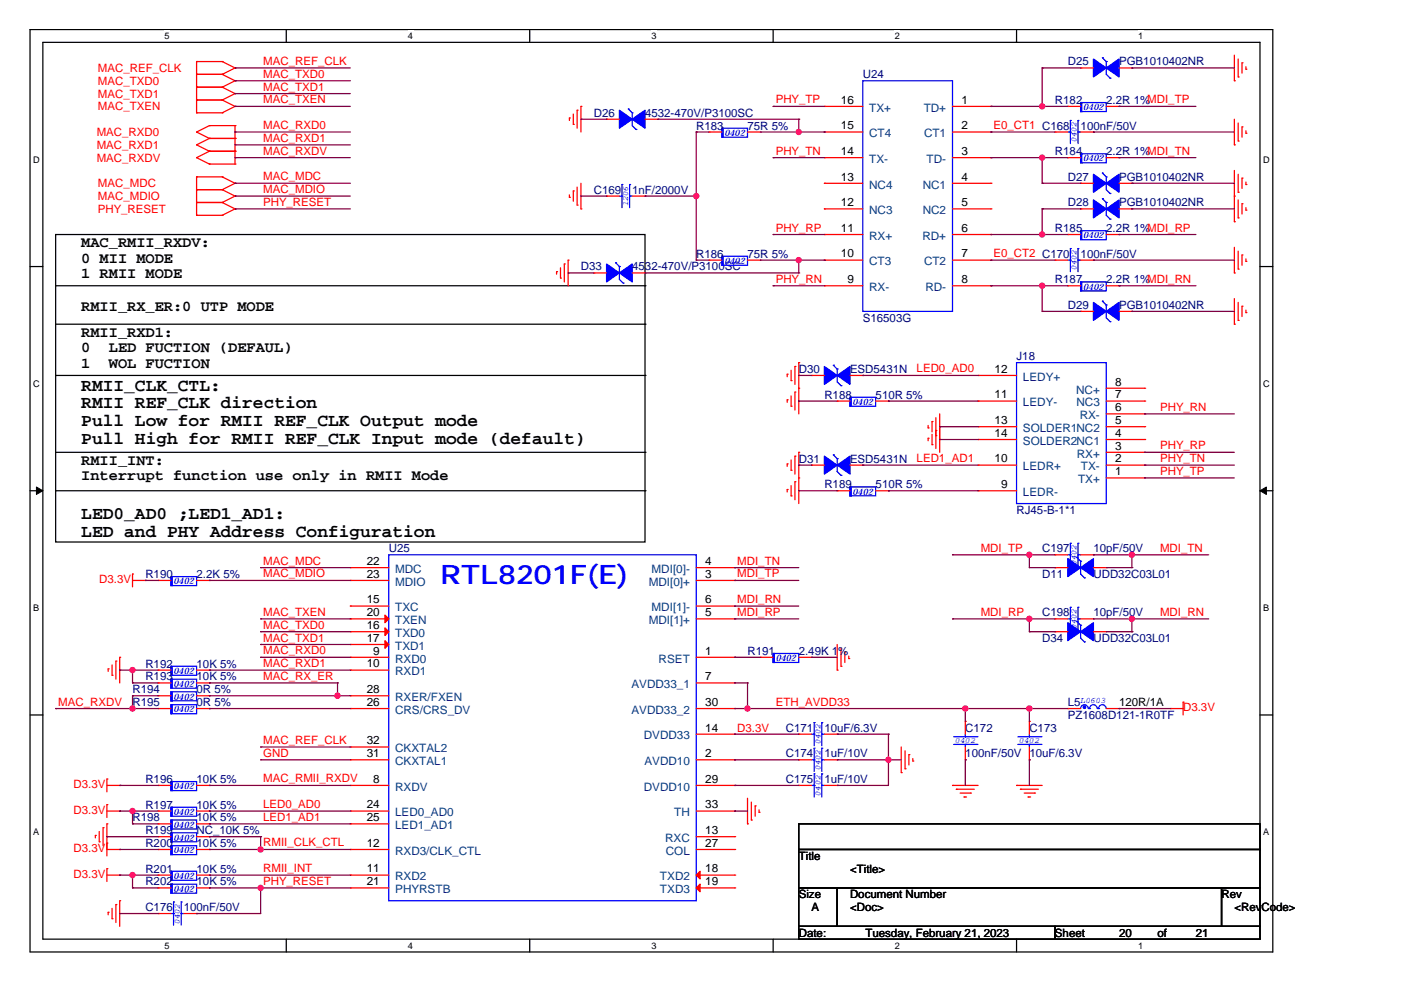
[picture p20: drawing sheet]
<svg xmlns="http://www.w3.org/2000/svg" width="297mm" height="210mm" viewBox="0 0 297 210" stroke-linecap="round" stroke-linejoin="round" font-family="sans-serif">
<defs><g id="words">
<text font-size="5.7" fill="#00f" x="93.3" y="123.9">RTL8201F(E)</text>
<g font-size="3.8">
<text x="17.2" y="82.8">RMII_CLK_CTL:</text>
<text x="17.2" y="86.6">RMII REF_CLK direction</text>
<text x="17.2" y="90.4">Pull Low for RMII REF_CLK Output mode</text>
<text x="17.2" y="94.2">Pull High for RMII REF_CLK Input mode (default)</text>
<text x="17.2" y="110">LED0_AD0 ;LED1_AD1:</text>
<text x="17.2" y="113.8">LED and PHY Address Configuration</text>
</g>
<g font-size="3.2">
<text x="17.2" y="52.4">MAC_RMII_RXDV:</text>
<text x="17.2" y="55.7">0 MII MODE</text>
<text x="17.2" y="58.9">1 RMII MODE</text>
<text x="17.2" y="66">RMII_RX_ER:0 UTP MODE</text>
<text x="17.2" y="71.4">RMII_RXD1:</text>
<text x="17.2" y="74.7">0</text>
<text x="17.2" y="77.9">1</text>
<text x="23.1" y="74.7">LED FUCTION (DEFAUL)</text>
<text x="23.1" y="77.9">WOL FUCTION</text>
<text x="17.2" y="98.6">RMII_INT:</text>
<text x="17.2" y="101.8">Interrupt function use only in RMII Mode</text>
</g>
<g font-size="2.5">
<text x="178.3" y="22">16</text>
<text x="203.9" y="22">1</text>
<text x="178.3" y="27.4">15</text>
<text x="203.9" y="27.4">2</text>
<text x="178.3" y="32.9">14</text>
<text x="203.9" y="32.9">3</text>
<text x="178.3" y="38.3">13</text>
<text x="203.9" y="38.3">4</text>
<text x="178.3" y="43.7">12</text>
<text x="203.9" y="43.7">5</text>
<text x="178.3" y="49.2">11</text>
<text x="203.9" y="49.2">6</text>
<text x="178.3" y="54.6">10</text>
<text x="203.9" y="54.6">7</text>
<text x="179.7" y="60">9</text>
<text x="203.9" y="60">8</text>
<text x="210.9" y="79">12</text>
<text x="236.4" y="81.8">8</text>
<text x="210.9" y="84.5">11</text>
<text x="210.9" y="89.9">13</text>
<text x="236.4" y="89.9">5</text>
<text x="236.4" y="87.2">6</text>
<text x="236.4" y="84.5">7</text>
<text x="210.9" y="92.6">14</text>
<text x="236.4" y="95.3">3</text>
<text x="236.4" y="92.6">4</text>
<text x="210.9" y="98.1">10</text>
<text x="236.4" y="100.8">1</text>
<text x="236.4" y="98.1">2</text>
<text x="212.2" y="103.5">9</text>
<text x="77.8" y="119.8">22</text>
<text x="149.5" y="119.8">4</text>
<text x="77.8" y="122.5">23</text>
<text x="149.5" y="122.5">3</text>
<text x="77.8" y="127.9">15</text>
<text x="77.8" y="130.7">20</text>
<text x="149.5" y="130.7">5</text>
<text x="149.5" y="127.9">6</text>
<text x="77.8" y="133.4">16</text>
<text x="77.8" y="136.1">17</text>
<text x="77.8" y="141.5">10</text>
<text x="79.1" y="138.8">9</text>
<text x="149.5" y="138.8">1</text>
<text x="77.8" y="149.7">26</text>
<text x="77.8" y="146.9">28</text>
<text x="149.5" y="144.2">7</text>
<text x="149.5" y="149.7">30</text>
<text x="149.5" y="155.1">14</text>
<text x="77.8" y="160.5">31</text>
<text x="77.8" y="157.8">32</text>
<text x="149.5" y="160.5">2</text>
<text x="79.1" y="166">8</text>
<text x="149.5" y="166">29</text>
<text x="77.8" y="171.4">24</text>
<text x="149.5" y="171.4">33</text>
<text x="77.8" y="179.5">12</text>
<text x="77.8" y="174.1">25</text>
<text x="149.5" y="176.8">13</text>
<text x="149.5" y="179.5">27</text>
<text x="77.8" y="185">11</text>
<text x="149.5" y="185">18</text>
<text x="77.8" y="187.7">21</text>
<text x="149.5" y="187.7">19</text>
</g>
<g font-size="2.5" fill="#004080">
<text x="184.3" y="23.7">TX+</text>
<text x="195.8" y="23.7">TD+</text>
<text x="184.3" y="29.1">CT4</text>
<text x="195.9" y="29.1">CT1</text>
<text x="184.3" y="34.5">TX-</text>
<text x="196.5" y="34.5">TD-</text>
<text x="184.3" y="40">NC4</text>
<text x="195.7" y="40">NC1</text>
<text x="184.3" y="45.4">NC3</text>
<text x="195.7" y="45.4">NC2</text>
<text x="184.3" y="50.8">RX+</text>
<text x="195.6" y="50.8">RD+</text>
<text x="184.3" y="56.3">CT3</text>
<text x="195.9" y="56.3">CT2</text>
<text x="184.3" y="61.7">RX-</text>
<text x="196.2" y="61.7">RD-</text>
<text x="216.9" y="80.7">LEDY+</text>
<text x="228.2" y="83.4">NC+</text>
<text x="216.9" y="86.1">LEDY-</text>
<text x="228.2" y="86.1">NC3</text>
<text x="228.9" y="88.9">RX-</text>
<text x="216.9" y="91.6">SOLDER1NC2</text>
<text x="216.9" y="94.3">SOLDER2NC1</text>
<text x="216.9" y="99.7">LEDR+</text>
<text x="228.3" y="97">RX+</text>
<text x="229.2" y="99.7">TX-</text>
<text x="216.9" y="105.2">LEDR-</text>
<text x="228.6" y="102.4">TX+</text>
<text x="83.8" y="121.5">MDC</text>
<text x="83.8" y="124.2">MDIO</text>
<text x="137.5" y="124.2">MDI[0]+</text>
<text x="138.1" y="121.5">MDI[0]-</text>
<text x="83.8" y="129.6">TXC</text>
<text x="138.1" y="129.6">MDI[1]-</text>
<text x="83.8" y="135">TXD0</text>
<text x="83.8" y="137.8">TXD1</text>
<text x="83.8" y="132.3">TXEN</text>
<text x="137.5" y="132.3">MDI[1]+</text>
<text x="83.8" y="140.5">RXD0</text>
<text x="83.8" y="143.2">RXD1</text>
<text x="139.6" y="140.5">RSET</text>
<text x="83.8" y="148.6">RXER/FXEN</text>
<text x="133.9" y="145.9">AVDD33_1</text>
<text x="83.8" y="151.3">CRS/CRS_DV</text>
<text x="133.9" y="151.3">AVDD33_2</text>
<text x="83.8" y="159.5">CKXTAL2</text>
<text x="136.5" y="156.8">DVDD33</text>
<text x="83.8" y="167.6">RXDV</text>
<text x="83.8" y="162.2">CKXTAL1</text>
<text x="136.5" y="167.6">DVDD10</text>
<text x="136.6" y="162.2">AVDD10</text>
<text x="83.8" y="173.1">LED0_AD0</text>
<text x="143" y="173.1">TH</text>
<text x="83.8" y="175.8">LED1_AD1</text>
<text x="141" y="178.5">RXC</text>
<text x="83.8" y="181.2">RXD3/CLK_CTL</text>
<text x="141.2" y="181.2">COL</text>
<text x="83.8" y="186.7">RXD2</text>
<text x="83.8" y="189.4">PHYRSTB</text>
<text x="139.9" y="186.7">TXD2</text>
<text x="139.9" y="189.4">TXD3</text>
</g>
<g font-size="2.4" fill="#f00">
<text x="20.8" y="15.2">MAC_REF_CLK</text>
<text x="20.8" y="18">MAC_TXD0</text>
<text x="55.8" y="16.5">MAC_TXD0</text>
<text x="55.8" y="13.8">MAC_REF_CLK</text>
<text x="20.8" y="20.7">MAC_TXD1</text>
<text x="20.8" y="23.4">MAC_TXEN</text>
<text x="55.8" y="19.2">MAC_TXD1</text>
<text x="55.8" y="21.9">MAC_TXEN</text>
<text x="164.5" y="21.9">PHY_TP</text>
<text x="20.5" y="28.8">MAC_RXD0</text>
<text x="55.8" y="27.4">MAC_RXD0</text>
<text x="210.6" y="27.4">E0_CT1 C168</text>
<text x="20.5" y="31.5">MAC_RXD1</text>
<text x="20.5" y="34.3">MAC_RXDV</text>
<text x="55.8" y="32.8">MAC_RXDV</text>
<text x="55.8" y="30.1">MAC_RXD1</text>
<text x="164.5" y="32.8">PHY_TN</text>
<text x="20.8" y="39.7">MAC_MDC</text>
<text x="55.8" y="38.2">MAC_MDC</text>
<text x="55.8" y="40.9">MAC_MDIO</text>
<text x="20.8" y="42.4">MAC_MDIO</text>
<text x="20.8" y="45.1">PHY_RESET</text>
<text x="55.8" y="43.7">PHY_RESET</text>
<text x="164.5" y="49.1">PHY_RP</text>
<text x="164.5" y="60">PHY_RN</text>
<text x="210.6" y="54.5">E0_CT2 C170</text>
<text x="194.3" y="79">LED0_AD0</text>
<text x="246" y="87.1">PHY_RN</text>
<text x="246" y="95.3">PHY_RP</text>
<text x="194.3" y="98">LED1_AD1</text>
<text x="246" y="100.7">PHY_TP</text>
<text x="246" y="98">PHY_TN</text>
<text x="55.8" y="119.7">MAC_MDC</text>
<text x="156.3" y="119.7">MDI_TN</text>
<text x="207.9" y="117">MDI_TP</text>
<text x="246" y="117">MDI_TN</text>
<text x="21" y="123.6">D3.3V</text>
<text x="55.8" y="122.4">MAC_MDIO</text>
<text x="156.3" y="122.4">MDI_TP</text>
<text x="55.8" y="130.6">MAC_TXEN</text>
<text x="156.3" y="130.6">MDI_RP</text>
<text x="156.3" y="127.9">MDI_RN</text>
<text x="207.9" y="130.6">MDI_RP</text>
<text x="246" y="130.6">MDI_RN</text>
<text x="55.8" y="133.3">MAC_TXD0</text>
<text x="55.8" y="136">MAC_TXD1</text>
<text x="55.8" y="141.4">MAC_RXD1</text>
<text x="55.8" y="138.7">MAC_RXD0</text>
<text x="12.3" y="149.6">MAC_RXDV</text>
<text x="55.8" y="144.2">MAC_RX_ER</text>
<text x="164.5" y="149.6">ETH_AVDD33</text>
<text x="156.3" y="155.1">D3.3V</text>
<text x="250.8" y="150.8">D3.3V</text>
<text x="55.8" y="157.7">MAC_REF_CLK</text>
<text x="55.8" y="160.5">GND</text>
<text x="15.6" y="167.1">D3.3V</text>
<text x="55.8" y="165.9">MAC_RMII_RXDV</text>
<text x="15.6" y="172.5">D3.3V</text>
<text x="55.8" y="171.3">LED0_AD0</text>
<text x="55.8" y="174">LED1_AD1</text>
<text x="55.8" y="179.5">RMII_CLK_CTL</text>
<text x="15.6" y="180.7">D3.3V</text>
<text x="55.8" y="184.9">RMII_INT</text>
<text x="15.6" y="186.1">D3.3V</text>
<text x="55.8" y="187.6">PHY_RESET</text>
</g>
<g font-size="2.4" fill="#000080">
<text x="182.9" y="16.6">U24</text>
<text x="226.4" y="13.9">D25</text>
<text x="237.3" y="13.9">PGB1010402NR</text>
<text x="223.7" y="22">R182</text>
<text x="234.5" y="22">2.2R 1%MDI_TP</text>
<text x="125.9" y="24.7">D26</text>
<text x="136.8" y="24.7">4532-470V/P3100SC</text>
<text x="147.6" y="27.5">R183</text>
<text x="158.5" y="27.5">75R 5%</text>
<text x="229.1" y="27.5">100nF/50V</text>
<text x="223.7" y="32.9">R184</text>
<text x="234.5" y="32.9">2.2R 1%MDI_TN</text>
<text x="125.9" y="41">C169</text>
<text x="134" y="41">1nF/2000V</text>
<text x="226.4" y="38.3">D27</text>
<text x="237.3" y="38.3">PGB1010402NR</text>
<text x="226.4" y="43.8">D28</text>
<text x="237.3" y="43.8">PGB1010402NR</text>
<text x="223.7" y="49.2">R185</text>
<text x="234.5" y="49.2">2.2R 1%MDI_RP</text>
<text x="123.2" y="57.3">D33</text>
<text x="134" y="57.3">4532-470V/P3100SC</text>
<text x="147.6" y="54.6">R186</text>
<text x="158.5" y="54.6">75R 5%</text>
<text x="229.1" y="54.6">100nF/50V</text>
<text x="223.7" y="60.1">R187</text>
<text x="226.4" y="65.5">D29</text>
<text x="234.5" y="60.1">2.2R 1%MDI_RN</text>
<text x="237.3" y="65.5">PGB1010402NR</text>
<text x="182.9" y="68.2">S16503G</text>
<text x="215.5" y="76.4">J18</text>
<text x="169.4" y="79.1">D30</text>
<text x="180.2" y="79.1">ESD5431N</text>
<text x="174.8" y="84.5">R188</text>
<text x="185.6" y="84.5">510R 5%</text>
<text x="169.4" y="98.1">D31</text>
<text x="180.2" y="98.1">ESD5431N</text>
<text x="174.8" y="103.5">R189</text>
<text x="185.6" y="103.5">510R 5%</text>
<text x="215.5" y="109">RJ45-B-1*1</text>
<text x="82.4" y="117.1">U25</text>
<text x="221" y="117.1">C197</text>
<text x="231.8" y="117.1">10pF/50V</text>
<text x="30.8" y="122.5">R190</text>
<text x="41.7" y="122.5">2.2K 5%</text>
<text x="221" y="122.5">D11</text>
<text x="231.8" y="122.5">UDD32C03L01</text>
<text x="221" y="130.7">C198</text>
<text x="231.8" y="130.7">10pF/50V</text>
<text x="221" y="136.1">D34</text>
<text x="231.8" y="136.1">UDD32C03L01</text>
<text x="30.8" y="141.6">R192</text>
<text x="41.7" y="141.6">10K 5%</text>
<text x="158.5" y="138.8">R191</text>
<text x="169.4" y="138.8">2.49K 1%</text>
<text x="28.1" y="147">R194</text>
<text x="28.1" y="149.7">R195</text>
<text x="30.8" y="144.3">R193</text>
<text x="41.7" y="144.3">10K 5%</text>
<text x="41.7" y="147">0R 5%</text>
<text x="41.7" y="149.7">0R 5%</text>
<text x="226.4" y="149.7">L5</text>
<text x="166.6" y="155.1">C171</text>
<text x="174.8" y="155.1">10uF/6.3V</text>
<text x="204.7" y="155.1">C172</text>
<text x="218.2" y="155.1">C173</text>
<text x="226.4" y="152.4">PZ1608D121-1R0TF</text>
<text x="166.6" y="160.6">C174</text>
<text x="174.8" y="160.6">1uF/10V</text>
<text x="204.7" y="160.6">100nF/50V</text>
<text x="218.2" y="160.6">10uF/6.3V</text>
<text x="30.8" y="166">R196</text>
<text x="41.7" y="166">10K 5%</text>
<text x="166.6" y="166">C175</text>
<text x="174.8" y="166">1uF/10V</text>
<text x="30.8" y="171.4">R197</text>
<text x="41.7" y="171.4">10K 5%</text>
<text x="28.1" y="174.1">R198</text>
<text x="30.8" y="176.9">R199</text>
<text x="30.8" y="179.6">R200</text>
<text x="41.7" y="176.9">NC_10K 5%</text>
<text x="41.7" y="179.6">10K 5%</text>
<text x="41.7" y="174.1">10K 5%</text>
<text x="30.8" y="185">R201</text>
<text x="41.7" y="185">10K 5%</text>
<text x="30.8" y="187.7">R202</text>
<text x="41.7" y="187.7">10K 5%</text>
<text x="30.8" y="193.2">C176</text>
<text x="39" y="193.2">100nF/50V</text>
</g>
<g font-size="2.4">
<text x="237.3" y="149.7">120R/1A</text>
<text x="169.4" y="182.3">Title</text>
<text x="180.2" y="185">&lt;Title&gt;</text>
<text x="169.4" y="190.4">Size</text>
<text x="180.2" y="190.4">Document Number</text>
<text x="259" y="190.4">Rev</text>
<text x="172.1" y="193.2">A</text>
<text x="180.2" y="193.2">&lt;Doc&gt;</text>
<text x="261.7" y="193.2">&lt;RevCode&gt;</text>
<text x="169.4" y="198.6">Date:</text>
<text x="183.5" y="198.6">Tuesday, February 21, 2023</text>
<text x="223.7" y="198.6">Sheet</text>
<text x="237.3" y="198.6">20</text>
<text x="245.4" y="198.6">of</text>
<text x="253.6" y="198.6">21</text>
</g>
<g font-size="1.9">
<text x="34.9" y="8.3">5</text>
<text x="86.5" y="8.3">4</text>
<text x="138.1" y="8.3">3</text>
<text x="189.7" y="8.3">2</text>
<text x="241.3" y="8.3">1</text>
<text x="7.1" y="34.5">D</text>
<text x="267.8" y="34.5">D</text>
<text x="7.1" y="82">C</text>
<text x="267.8" y="82">C</text>
<text x="7.1" y="129.6">B</text>
<text x="267.8" y="129.6">B</text>
<text x="7.1" y="177.1">A</text>
<text x="267.8" y="177.1">A</text>
<text x="34.9" y="201.2">5</text>
<text x="86.5" y="201.2">4</text>
<text x="138.1" y="201.2">3</text>
<text x="189.7" y="201.2">2</text>
<text x="241.3" y="201.2">1</text>
</g>
<g font-size="1.9" fill="#00f">
<text x="229.7" y="23.4">0402</text>
<text x="153.6" y="28.8">0402</text>
<text x="228.3" y="30.2" transform="rotate(-90 228.3 30.2)">0402</text>
<text x="229.7" y="34.2">0402</text>
<text x="133.2" y="43.7" transform="rotate(-90 133.2 43.7)">1206</text>
<text x="229.7" y="50.5">0402</text>
<text x="153.6" y="56">0402</text>
<text x="228.3" y="57.3" transform="rotate(-90 228.3 57.3)">0402</text>
<text x="229.7" y="61.4">0402</text>
<text x="180.8" y="85.8">0402</text>
<text x="180.8" y="104.9">0402</text>
<text x="228.3" y="119.8" transform="rotate(-90 228.3 119.8)">0402</text>
<text x="36.8" y="123.9">0402</text>
<text x="228.3" y="133.4" transform="rotate(-90 228.3 133.4)">0402</text>
<text x="36.8" y="142.9">0402</text>
<text x="164.5" y="140.2">0402</text>
<text x="36.8" y="148.3">0402</text>
<text x="36.8" y="145.6">0402</text>
<text x="229.1" y="149.1">L0603</text>
<text x="36.8" y="151">0402</text>
<text x="173.9" y="157.8" transform="rotate(-90 173.9 157.8)">0402</text>
<text x="202.5" y="157.5">0402</text>
<text x="216.1" y="157.5">0402</text>
<text x="36.8" y="167.3">0402</text>
<text x="173.9" y="163.3" transform="rotate(-90 173.9 163.3)">0402</text>
<text x="36.8" y="172.8">0402</text>
<text x="173.9" y="168.7" transform="rotate(-90 173.9 168.7)">0402</text>
<text x="36.8" y="178.2">0402</text>
<text x="36.8" y="175.5">0402</text>
<text x="36.8" y="180.9">0402</text>
<text x="36.8" y="186.4">0402</text>
<text x="36.8" y="189.1">0402</text>
<text x="38.1" y="195.9" transform="rotate(-90 38.1 195.9)">0402</text>
</g>
</g></defs>
<path d="M6.4 6.3h263.5v195.5h-263.5zM9.1 9h258v190.1h-258z" fill="none" stroke="#000" stroke-width=".26"/>
<g fill="#fff">
<path d="M34.9 6.5h1.1v2.2h-1.1z"/>
<path d="M34.9 199.4h1.1v2.2h-1.1z"/>
</g>
<path d="M60.7 6.3v2.7M60.7 199.1v2.7" fill="none" stroke="#000" stroke-width=".26"/>
<g fill="#fff">
<path d="M86.5 6.5h1.1v2.2h-1.1z"/>
<path d="M86.5 199.4h1.1v2.2h-1.1z"/>
</g>
<path d="M112.3 6.3v2.7M112.3 199.1v2.7" fill="none" stroke="#000" stroke-width=".26"/>
<g fill="#fff">
<path d="M138.1 6.5h1.1v2.2h-1.1z"/>
<path d="M138.1 199.4h1.1v2.2h-1.1z"/>
</g>
<path d="M163.9 6.3v2.7M163.9 199.1v2.7" fill="none" stroke="#000" stroke-width=".26"/>
<g fill="#fff">
<path d="M189.7 6.5h1.1v2.2h-1.1z"/>
<path d="M189.7 199.4h1.1v2.2h-1.1z"/>
</g>
<path d="M215.5 6.3v2.7M215.5 199.1v2.7" fill="none" stroke="#000" stroke-width=".26"/>
<g fill="#fff">
<path d="M241.3 6.5h1.1v2.2h-1.1z"/>
<path d="M241.3 199.4h1.1v2.2h-1.1z"/>
<path d="M7.1 32.7h1.3v2.2h-1.3z"/>
<path d="M267.8 32.7h1.4v2.2h-1.4z"/>
<path d="M7.1 80.3h1.3v2.1h-1.3z"/>
<path d="M267.8 80.3h1.4v2.1h-1.4z"/>
</g>
<path d="M6.4 56.5h2.7M267.1 56.5h2.8" fill="none" stroke="#000" stroke-width=".26"/>
<g fill="#fff">
<path d="M7.1 127.8h1.2v2.2h-1.2z"/>
<path d="M267.8 127.8h1.3v2.2h-1.3z"/>
</g>
<path d="M6.4 104.1h2.7M267.1 104.1h2.8" fill="none" stroke="#000" stroke-width=".26"/>
<g fill="#000" stroke="#000" stroke-width=".21">
<path d="M7.7 103.3l1.4 .8-1.4 .7z" fill-rule="evenodd"/>
<path d="M267.1 104.1l1.4-.8v1.5z" fill-rule="evenodd"/>
</g>
<g fill="#fff">
<path d="M7.1 175.3h1.2v2.2h-1.2z"/>
<path d="M267.8 175.3h1.3v2.2h-1.3z"/>
</g>
<g fill="none" stroke="#000" stroke-width=".26">
<path d="M11.8 49.7h125v65.2h-125zM11.8 60.6h125M11.8 68.7h125M11.8 79.6h125M136.8 60.6h.1M136.8 68.7h.1M136.8 79.6h.1M11.8 95.9h125M136.8 95.9h.1M11.8 104.1h125M136.8 104.1h.1M6.4 151.6h2.7"/>
<path d="M267.1 151.6h2.8M169.4 174.7h97.7v5.4h-97.7zM169.4 180.1h97.7v8.2h-97.7zM169.4 188.3h8.1v8.1h-8.1zM169.4 196.4h54.3v2.7h-54.3zM177.5 188.3h81.5v8.1h-81.5zM223.7 196.4h43.4v2.7h-43.4zM259 188.3h8.1v8.1h-8.1z"/>
</g>
<g fill="none" stroke="#f00" stroke-width=".26">
<path d="M41.7 13.1h.1M41.7 15.8h.1M41.7 18.5h.1M41.7 13.1h5.4M41.7 13.1v10.8M41.7 15.8h5.4M41.7 18.5h5.4M47.1 13.1h.1M47.1 15.8h.1M47.1 18.5h.1M47.1 13.1l2.7 1.3M47.1 15.8l2.7 1.3"/>
<path d="M47.1 18.5l2.7 1.3M49.8 14.4h.1M49.8 17.1h.1M49.8 19.8h.1M49.8 14.4l-2.7 1.4M49.8 17.1l-2.7 1.4M49.8 19.8l-2.7 1.4M229.1 14.4h.1M229.1 14.4h2.7M237.3 14.4h2.7M240 14.4h.1M261.7 17.1h.1"/>
<path d="M261.7 11.7v5.4M262.5 16.3h.1M262.5 12.5v3.8M263.3 13.3h.1M263.3 13.3v2.2M264.2 14.7h.1M264.2 14.1v.6M41.7 30.7h.1M41.7 33.4h.1M41.7 21.2h.1M41.7 23.9h.1M41.7 28h.1"/>
<path d="M41.7 37.5h.1M41.7 37.5v8.1M41.7 30.7l2.7 1.4M41.7 33.4l2.7 1.4M41.7 21.2h5.4M41.7 23.9h5.4M41.7 28l2.7 1.4M41.7 37.5h5.4M44.4 29.4h.1M44.4 32.1h.1M44.4 34.8h.1M44.4 26.6h.1"/>
<path d="M44.4 29.4l-2.7 1.3M44.4 29.4h5.4M44.4 32.1h5.4M44.4 32.1l-2.7 1.3M44.4 34.8h5.4M44.4 26.6l-2.7 1.4M44.4 26.6h5.4M47.1 21.2h.1M47.1 23.9h.1M47.1 37.5h.1M47.1 21.2l2.7 1.4M47.1 37.5l2.7 1.4"/>
<path d="M49.8 29.4h.1M49.8 32.1h.1M49.8 34.8h.1M49.8 22.6h.1M49.8 26.6h.1M49.8 38.9h.1M49.8 26.6v8.2M49.8 22.6l-2.7 1.3M49.8 38.9l-2.7 1.3M120.7 25h.1M120.7 25v.5M121.5 26.4h.1"/>
<path d="M121.5 24.2v2.2M122.4 23.4h.1M122.4 23.4v3.8M122.4 39.7v3.8M123.2 22.6h.1M123.2 22.6v5.4M123.2 38.9v5.4M128.6 25.3h.1M128.6 25.3h2.7M136.8 25.3h2.7M139.5 25.3h.1M150.3 28h.1"/>
<path d="M150.3 28h2.8M158.5 28h2.7M161.2 28h.1M174.8 22.6h.1M174.8 33.4h.1M174.8 38.9h.1M174.8 28h.1M174.8 38.9h8.1M174.8 22.6h8.1M174.8 33.4h8.1M174.8 28h8.1M201.9 38.9h8.2"/>
<path d="M201.9 22.6h8.2M201.9 33.4h8.2M201.9 28h8.2M210.1 33.4h.1M210.1 22.6h.1M210.1 28h.1M210.1 38.9h.1M223.7 28h.1M223.7 28h2.7M226.4 22.6h.1M226.4 33.4h.1M226.4 22.6h2.7"/>
<path d="M226.4 33.4h2.7M229.1 38.9h.1M229.1 38.9h2.7M229.1 28h2.7M231.8 28h.1M234.5 22.6h2.8M234.5 33.4h2.8M237.3 22.6h.1M237.3 33.4h.1M237.3 38.9h2.7M240 38.9h.1M261.7 30.7h.1"/>
<path d="M261.7 25.3v5.4M261.7 36.1v10.9M262.5 29.9h.1M262.5 26.1v3.8M262.5 37v3.8M263.3 26.9h.1M263.3 37.8h.1M263.3 26.9v2.2M263.3 37.8v2.2M264.2 28.3h.1M264.2 39.1h.1M264.2 27.7v.6"/>
<path d="M264.2 38.6v.5M41.7 40.2h.1M41.7 42.9h.1M41.7 45.6h.1M41.7 40.2h5.4M41.7 42.9h5.4M41.7 45.6h5.4M47.1 40.2h.1M47.1 42.9h.1M47.1 45.6h.1M47.1 40.2l2.7 1.4M47.1 42.9l2.7 1.4"/>
<path d="M49.8 41.6h.1M49.8 44.3h.1M49.8 41.6l-2.7 1.3M49.8 44.3l-2.7 1.3M118 57.6h.1M118 57.6v.5M118.8 59h.1M118.8 56.8v2.2M119.6 56h.1M119.6 56v3.8M120.5 55.2h.1M120.5 55.2v5.4"/>
<path d="M120.7 41.8h.1M120.7 41.3v.5M121.5 40.5h.1M121.5 40.5v2.2M122.4 43.5h.1M123.2 44.3h.1M125.9 57.9h.1M125.9 57.9h2.7M128.6 41.6h.1M128.6 41.6h2.7M134 41.6h2.8M134 57.9h2.8"/>
<path d="M136.8 41.6h.1M136.8 57.9h.1M150.3 55.2h.1M150.3 55.2h2.8M158.5 55.2h2.7M161.2 55.2h.1M174.8 49.7h.1M174.8 55.2h.1M174.8 44.3h.1M174.8 55.2h8.1M174.8 44.3h8.1M174.8 49.7h8.1"/>
<path d="M201.9 55.2h8.2M201.9 44.3h8.2M201.9 49.7h8.2M210.1 49.7h.1M210.1 44.3h.1M210.1 55.2h.1M223.7 55.2h.1M223.7 55.2h2.7M226.4 49.7h.1M226.4 49.7h2.7M229.1 44.3h.1M229.1 55.2h2.7"/>
<path d="M229.1 44.3h2.7M231.8 55.2h.1M234.5 49.7h2.8M237.3 49.7h.1M237.3 44.3h2.7M240 44.3h.1M261.7 47h.1M261.7 41.6h.1M261.7 57.9h.1M261.7 52.4v5.5M262.5 46.2h.1M262.5 40.8h.1"/>
<path d="M262.5 57.1h.1M262.5 42.4v3.8M262.5 53.3v3.8M263.3 43.2h.1M263.3 54.1h.1M263.3 43.2v2.2M263.3 54.1v2.2M264.2 44.6h.1M264.2 55.4h.1M264.2 44v.6M264.2 54.9v.5M166.9 79.3h.1"/>
<path d="M166.9 79.3v.6M167.7 78.5v2.2M168.5 77.7h.1M168.5 77.7v3.8M169.4 76.9h.1M169.4 76.9v10.9M172.1 79.6h.1M172.1 79.6h2.7M174.8 60.6h.1M174.8 60.6h8.1M180.2 79.6h2.7M182.9 79.6h.1"/>
<path d="M201.9 60.6h8.2M207.4 79.6h.1M207.4 79.6h8.1M210.1 60.6h.1M226.4 60.6h.1M226.4 60.6h2.7M229.1 66h.1M229.1 66h2.7M234.5 60.6h2.8M237.3 60.6h.1M237.3 66h2.7M240 66h.1"/>
<path d="M261.7 68.7h.1M261.7 63.3v5.4M262.5 67.9h.1M262.5 64.1v3.8M263.3 64.9h.1M263.3 64.9v2.2M264.2 66.3h.1M264.2 65.8v.5M166.9 98.4h.1M166.9 84.8h.1M166.9 84.8v.5M166.9 98.4v.5"/>
<path d="M167.7 80.7h.1M167.7 99.7h.1M167.7 86.1h.1M167.7 83.9v2.2M167.7 97.5v2.2M168.5 96.7h.1M168.5 83.1h.1M168.5 83.1v3.8M168.5 96.7v3.8M169.4 95.9h.1M169.4 82.3h.1M169.4 95.9v10.9"/>
<path d="M172.1 98.6h.1M172.1 98.6h2.7M177.5 85h.1M177.5 85h2.7M180.2 98.6h2.7M182.9 98.6h.1M185.6 85h2.8M188.4 85h.1M196.8 92.9h.1M196.8 90.7h.1M196.8 90.2v.5M196.8 92.9v.6"/>
<path d="M197.6 94.3h.1M197.6 89.4h.1M197.6 89.4v2.2M197.6 92.1v2.2M198.4 91.3h.1M198.4 92.4h.1M198.4 88.6v6.5M199.2 90.5h.1M199.2 93.2h.1M199.2 87.8v8.1M207.4 98.6h.1M207.4 85h.1"/>
<path d="M207.4 90.5h.1M207.4 93.2h.1M207.4 85h8.1M207.4 98.6h8.1M207.4 93.2h8.1M207.4 90.5h8.1M234.5 85h8.2M234.5 98.6h8.2M234.5 95.9h8.2M234.5 93.2h8.2M234.5 90.5h8.2M234.5 87.8h8.2"/>
<path d="M234.5 82.3h8.2M242.7 98.6h.1M242.7 95.9h.1M242.7 93.2h.1M242.7 90.5h.1M242.7 87.8h.1M242.7 85h.1M242.7 82.3h.1M166.9 103.8h.1M166.9 103.8v.5M167.7 105.1h.1M167.7 103v2.1"/>
<path d="M168.5 102.1h.1M168.5 102.1v3.9M169.4 101.3h.1M177.5 104.1h.1M177.5 104.1h2.7M185.6 104.1h2.8M188.4 104.1h.1M207.4 104.1h.1M207.4 104.1h8.1M223.7 117.6h.1M223.7 117.6h2.7M229.1 117.6h2.7"/>
<path d="M231.8 117.6h.1M234.5 101.3h8.2M242.7 101.3h.1M25.4 139.4h.1M25.4 139.4v5.4M28.1 121.7h.1M28.1 123.1h2.7M28.1 121.7v2.7M30.8 123.1h.1M33.5 123.1h.1M33.5 123.1h2.7M41.7 123.1h2.7"/>
<path d="M44.4 123.1h.1M74.3 139.4h.1M74.3 128.5h.1M74.3 133.9h.1M74.3 136.6h.1M74.3 131.2h.1M74.3 120.4h.1M74.3 123.1h.1M74.3 123.1h8.1M74.3 139.4h8.1M74.3 120.4h8.1M74.3 131.2h8.1"/>
<path d="M74.3 128.5h8.1M74.3 133.9h8.1M74.3 136.6h8.1M147.6 123.1h8.2M147.6 139.4h8.2M147.6 120.4h8.2M147.6 131.2h8.2M147.6 128.5h8.2M155.8 123.1h.1M155.8 120.4h.1M155.8 131.2h.1M155.8 128.5h.1"/>
<path d="M155.8 139.4h.1M161.2 139.4h.1M161.2 139.4h2.7M169.4 139.4h2.7M172.1 139.4h.1M177.5 136.6v5.5M178.3 137.5v3.8M179.1 138.3h.1M179.1 138.3v2.2M180 139.6h.1M180 139.1v.5M223.7 131.2h.1"/>
<path d="M223.7 133.9h.1M223.7 120.4h.1M223.7 120.4h2.7M223.7 131.2h2.7M223.7 133.9h2.7M229.1 131.2h2.7M231.8 131.2h.1M231.8 120.4h2.7M231.8 133.9h2.7M234.5 133.9h.1M234.5 120.4h.1M22.9 141.8h.1"/>
<path d="M22.9 141.8v.5M23.8 143.2h.1M23.8 141v2.2M24.6 140.2h.1M24.6 140.2v3.8M33.5 147.5h.1M33.5 142.1h.1M33.5 144.8h.1M33.5 150.2h.1M33.5 150.2h2.7M33.5 147.5h2.7M33.5 144.8h2.7"/>
<path d="M33.5 142.1h2.7M41.7 150.2h2.7M41.7 147.5h2.7M41.7 144.8h2.7M41.7 142.1h2.7M44.4 147.5h.1M44.4 142.1h.1M44.4 144.8h.1M44.4 150.2h.1M74.3 142.1h.1M74.3 150.2h.1M74.3 147.5h.1"/>
<path d="M74.3 158.4h.1M74.3 150.2h8.1M74.3 147.5h8.1M74.3 142.1h8.1M74.3 158.4h8.1M147.6 150.2h8.2M147.6 144.8h8.2M147.6 155.7h8.2M155.8 144.8h.1M155.8 150.2h.1M155.8 155.7h.1M169.4 155.7h.1"/>
<path d="M169.4 155.7h2.7M174.8 155.7h2.7M177.5 142.1h.1M177.5 155.7h.1M178.3 141.3h.1M191.1 158.4v5.4M191.9 159.2v3.8M204.7 152.9h.1M204.7 152.9v2.8M204.7 158.4v2.7M218.2 152.9h.1M218.2 152.9v2.8"/>
<path d="M218.2 158.4v2.7M226.4 150.2h.1M226.4 150.2h2.7M234.5 150.2h2.8M237.3 150.2h.1M248.1 150.2h.1M248.1 150.2h2.7M250.8 148.9h.1M250.8 148.9v2.7M20.2 177.1h.1M20.2 177.1v.6M21 178.5h.1"/>
<path d="M21 176.3v2.2M21.9 175.5h.1M21.9 175.5v3.8M22.7 174.7h.1M22.7 165.2h.1M22.7 170.6h.1M22.7 178.8h.1M22.7 165.2v2.7M22.7 170.6v2.7M22.7 174.7v6.8M22.7 166.5h2.7M22.7 172h2.7"/>
<path d="M25.4 166.5h.1M25.4 172h.1M33.5 177.4h.1M33.5 166.5h.1M33.5 174.7h.1M33.5 172h.1M33.5 166.5h2.7M33.5 172h2.7M33.5 177.4h2.7M33.5 174.7h2.7M41.7 166.5h2.7M41.7 172h2.7"/>
<path d="M41.7 177.4h2.7M41.7 174.7h2.7M44.4 177.4h.1M44.4 166.5h.1M44.4 174.7h.1M44.4 172h.1M74.3 166.5h.1M74.3 172h.1M74.3 174.7h.1M74.3 161.1h.1M74.3 166.5h8.1M74.3 172h8.1"/>
<path d="M74.3 161.1h8.1M74.3 174.7h8.1M147.6 166.5h8.2M147.6 172h8.2M147.6 177.4h8.2M147.6 161.1h8.2M155.8 177.4h.1M155.8 166.5h.1M155.8 161.1h.1M155.8 172h.1M158.5 174.7h.1M158.5 169.2v5.5"/>
<path d="M159.3 173.9h.1M159.3 170.1v3.8M160.1 170.9h.1M160.1 170.9v2.2M160.9 172.2h.1M160.9 171.7v.5M169.4 161.1h.1M169.4 166.5h.1M169.4 166.5h2.7M169.4 161.1h2.7M174.8 166.5h2.7M174.8 161.1h2.7"/>
<path d="M177.5 161.1h.1M177.5 166.5h.1M191.1 163.8h.1M191.9 163h.1M192.7 160h.1M192.7 160v2.2M193.5 161.4h.1M193.5 160.8v.6M201.9 166.5h.1M201.9 166.5h5.5M202.8 167.3h.1M202.8 167.3h3.8"/>
<path d="M203.6 168.2h2.2M204.4 169h.1M204.4 169h.5M204.7 161.1h.1M205.8 168.2h.1M215.5 166.5h.1M215.5 166.5h5.5M216.3 167.3h.1M216.3 167.3h3.9M217.2 168.2h2.1M218 169h.1M218 169h.5"/>
<path d="M218.2 161.1h.1M219.3 168.2h.1M22.7 184.2h.1M22.7 184.2v2.7M22.7 180.1h2.7M22.7 185.5h2.7M22.9 193.4h.1M22.9 193.4v.6M23.8 194.8h.1M23.8 192.6v2.2M24.6 191.8h.1M24.6 191.8v3.8"/>
<path d="M25.4 191h.1M25.4 180.1h.1M25.4 185.5h.1M25.4 191v5.4M33.5 185.5h.1M33.5 188.3h.1M33.5 180.1h.1M33.5 193.7h.1M33.5 180.1h2.7M33.5 185.5h2.7M33.5 188.3h2.7M33.5 193.7h2.7"/>
<path d="M39 193.7h2.7M41.7 193.7h.1M41.7 180.1h2.7M41.7 185.5h2.7M41.7 188.3h2.7M44.4 185.5h.1M44.4 188.3h.1M44.4 180.1h.1M74.3 185.5h.1M74.3 180.1h.1M74.3 188.3h.1M74.3 180.1h8.1"/>
<path d="M74.3 185.5h8.1M74.3 188.3h8.1M147.6 180.1h8.2M147.6 185.5h8.2M147.6 188.3h8.2M155.8 185.5h.1M155.8 188.3h.1M155.8 180.1h.1"/>
</g>
<g fill="#00f" stroke="#00f" stroke-width=".26">
<path d="M231.8 37l2.7 1.9-2.7 1.9z" fill-rule="evenodd"/>
<path d="M234.5 38.9l2.8-1.9v3.8z" fill-rule="evenodd"/>
<path d="M36.2 176.6h.3v1.9h-.3z" fill-rule="evenodd"/>
<path d="M36.2 184.7h.3v1.9h-.3z" fill-rule="evenodd"/>
<path d="M36.2 165.7h.3v1.9h-.3z" fill-rule="evenodd"/>
<path d="M180.2 84.2h.3v1.9h-.3z" fill-rule="evenodd"/>
<path d="M229.1 21.7h.3v2h-.3z" fill-rule="evenodd"/>
<path d="M163.9 138.6h.3v1.9h-.3z" fill-rule="evenodd"/>
<path d="M131.3 23.4l2.7 1.9-2.7 1.9z" fill-rule="evenodd"/>
<path d="M134 25.3l2.8-1.9v3.8z" fill-rule="evenodd"/>
<path d="M180.2 103.2h.3v1.9h-.3z" fill-rule="evenodd"/>
<path d="M36.2 146.7h.3v1.9h-.3z" fill-rule="evenodd"/>
<path d="M36.2 173.9h.3v1.9h-.3z" fill-rule="evenodd"/>
<path d="M229.1 59.8h.3v1.9h-.3z" fill-rule="evenodd"/>
<path d="M231.8 64.1l2.7 1.9-2.7 1.9z" fill-rule="evenodd"/>
<path d="M234.5 66l2.8-1.9v3.8z" fill-rule="evenodd"/>
<path d="M36.2 141.3h.3v1.9h-.3z" fill-rule="evenodd"/>
<path d="M128.6 56l2.7 1.9-2.7 1.9z" fill-rule="evenodd"/>
<path d="M131.3 57.9l2.7-1.9v3.8z" fill-rule="evenodd"/>
<path d="M229.1 32.6h.3v1.9h-.3z" fill-rule="evenodd"/>
<path d="M36.2 144h.3v1.9h-.3z" fill-rule="evenodd"/>
<path d="M36.2 187.4h.3v2h-.3z" fill-rule="evenodd"/>
<path d="M36.2 149.4h.3v1.9h-.3z" fill-rule="evenodd"/>
<path d="M36.2 171.2h.3v1.9h-.3z" fill-rule="evenodd"/>
<path d="M231.8 12.5l2.7 1.9-2.7 1.9z" fill-rule="evenodd"/>
<path d="M234.5 14.4l2.8-1.9v3.8z" fill-rule="evenodd"/>
<path d="M36.2 179.3h.3v1.9h-.3z" fill-rule="evenodd"/>
<path d="M153.1 54.3h.2v2h-.2z" fill-rule="evenodd"/>
<path d="M231.8 42.4l2.7 1.9-2.7 1.9z" fill-rule="evenodd"/>
<path d="M234.5 44.3l2.8-1.9v3.8z" fill-rule="evenodd"/>
<path d="M226.4 132l2.7 1.9-2.7 1.9z" fill-rule="evenodd"/>
<path d="M229.1 133.9l2.7-1.9v3.8z" fill-rule="evenodd"/>
<path d="M36.2 122.3h.3v1.9h-.3z" fill-rule="evenodd"/>
<path d="M174.8 77.7l2.7 1.9-2.7 1.9z" fill-rule="evenodd"/>
<path d="M177.5 79.6l2.7-1.9v3.8z" fill-rule="evenodd"/>
<path d="M229.1 48.9h.3v1.9h-.3z" fill-rule="evenodd"/>
<path d="M226.4 118.4l2.7 2-2.7 1.9z" fill-rule="evenodd"/>
<path d="M229.1 120.4l2.7-2v3.9z" fill-rule="evenodd"/>
<path d="M153.1 27.2h.2v1.9h-.2z" fill-rule="evenodd"/>
<path d="M174.8 96.7l2.7 1.9-2.7 1.9z" fill-rule="evenodd"/>
<path d="M177.5 98.6l2.7-1.9v3.8z" fill-rule="evenodd"/>
<circle cx="229.9" cy="149.9" r=".27"/>
</g>
<g fill="none" stroke="#00f" stroke-width=".26">
<path d="M182.9 17.1h19v48.9h-19zM233.7 12.2h.1M233.7 12.2l.8 .9M234.5 13.1h.1M234.5 13.1v2.7l.9 .8M235.4 16.6h.1M131.9 39.1h.1M131.9 39.1v4.9M133.2 23.1h.1M133.2 23.1l.8 .8M133.5 39.1h.1M133.5 39.1v4.9"/>
<path d="M134 23.9h.1M134 23.9v2.7l.8 .8M134.8 27.4h.1M153.1 27.2h5.4v1.9h-5.4zM226.4 28h.5M226.9 28h.1M226.9 25.5h.1M226.9 25.5v4.9M228.6 25.5h.1M228.6 28h.1M228.6 25.5v4.9M228.6 28h.5"/>
<path d="M229.1 21.7h5.4v2h-5.4zM229.1 32.6h5.4v1.9h-5.4zM233.7 36.7h.1M233.7 36.7l.8 .8M234.5 37.5h.1M234.5 37.5v2.7l.9 .8M130.5 55.7h.1M130.5 55.7l.8 .8M131.3 56.5h.1M131.3 41.6h.6M131.3 56.5v2.7l.8 .8M131.9 41.6h.1"/>
<path d="M133.5 41.6h.1M133.5 41.6h.5M153.1 54.3h5.4v2h-5.4zM226.4 55.2h.5M226.9 55.2h.1M226.9 52.7h.1M226.9 52.7v4.9M228.6 52.7h.1M228.6 55.2h.1M228.6 52.7v4.9M228.6 55.2h.5M229.1 59.8h5.4v1.9h-5.4z"/>
<path d="M229.1 48.9h5.4v1.9h-5.4zM233.7 42.1h.1M233.7 42.1l.8 .8M234.5 42.9h.1M234.5 42.9v2.7l.9 .9M235.4 41h.1M235.4 46.5h.1M132.1 60h.1M176.7 77.4h.1M176.7 77.4l.8 .8M177.5 78.2h.1M177.5 78.2v2.8l.8 .8"/>
<path d="M215.5 76.9h19v29.9h-19zM233.7 63.9h.1M233.7 63.9l.8 .8M234.5 64.7h.1M234.5 64.7v2.7l.9 .8M235.4 68.2h.1M176.7 96.4h.1M176.7 96.4l.8 .9M177.5 97.3h.1M177.5 97.3v2.7l.8 .8M178.3 81.8h.1M180.2 84.2h5.4v1.9h-5.4z"/>
<path d="M82.4 117.6h65.2v73.4h-65.2zM178.3 100.8h.1M180.2 103.2h5.4v1.9h-5.4zM226.4 117.6h.5M226.9 117.6h.1M226.9 115.2h.1M226.9 115.2v4.9M228.3 118.2h.1M228.3 118.2l.8 .8M228.6 115.2h.1M228.6 117.6h.1M228.6 115.2v4.9"/>
<path d="M228.6 117.6h.5M229.1 119h.1M229.1 119v2.7l.8 .8M36.2 122.3h5.5v1.9h-5.5zM163.9 138.6h5.5v1.9h-5.5zM226.4 131.2h.5M226.9 131.2h.1M226.9 128.8h.1M226.9 128.8v4.9M228.3 131.8h.1M228.3 131.8l.8 .8M228.6 128.8h.1"/>
<path d="M228.6 131.2h.1M228.6 131.2h.5M228.6 128.8v4.9M229.1 132.6h.1M229.1 132.6v2.7l.8 .8M229.9 136.1h.1M229.9 122.5h.1M36.2 146.7h5.5v1.9h-5.5zM36.2 141.3h5.5v1.9h-5.5zM36.2 144h5.5v1.9h-5.5zM36.2 149.4h5.5v1.9h-5.5zM172.1 155.7h.5"/>
<path d="M172.6 158.6h.1M172.6 155.7h.1M172.6 153.2h.1M172.6 153.2v4.9M172.6 158.6v4.9M174.2 158.6h.1M174.2 153.2h.1M174.2 155.7h.1M174.2 153.2v4.9M174.2 158.6v4.9M174.2 155.7h.6M202.2 157.8h4.9"/>
<path d="M202.2 156.2h4.9M204.7 156.2h.1M204.7 157.8h.1M204.7 155.7v.5M204.7 157.8v.6M207.1 157.8h.1M207.1 156.2h.1M215.8 157.8h4.9M215.8 156.2h4.9M218.2 156.2h.1M218.2 157.8h.1M218.2 155.7v.5"/>
<path d="M218.2 157.8v.6M220.7 157.8h.1M220.7 156.2h.1M229.1 150.2a.8 .8 0 0 1 .8-.8 .8 .8 0 0 1 .8 .8h.3M231 150.2a.8 .8 0 0 1 .8-.8 .8 .8 0 0 1 .8 .8h.3M231 150.2h.1M232.9 150.2a.8 .8 0 0 1 .8-.8 .8 .8 0 0 1 .8 .8M232.9 150.2h.1M36.2 176.6h5.5v1.9h-5.5zM36.2 165.7h5.5v1.9h-5.5zM36.2 173.9h5.5v1.9h-5.5zM36.2 171.2h5.5v1.9h-5.5z"/>
<path d="M36.2 179.3h5.5v1.9h-5.5zM172.1 161.1h.5M172.1 166.5h.5M172.6 161.1h.1M172.6 166.5h.1M172.6 164.1h.1M172.6 164.1v4.9M174.2 161.1h.1M174.2 164.1h.1M174.2 166.5h.1M174.2 161.1h.6M174.2 164.1v4.9"/>
<path d="M174.2 166.5h.6M36.2 184.7h5.5v1.9h-5.5zM36.2 187.4h5.5v2h-5.5zM36.2 193.7h.6M36.8 193.7h.1M36.8 191.2h.1M36.8 191.2v4.9M38.4 191.2h.1M38.4 193.7h.1M38.4 193.7h.6M38.4 191.2v4.9"/>
</g>
<g fill="#f00" stroke="#f00" stroke-width=".26">
<path d="M81.6 133.1l.8 .8-.8 .8z" fill-rule="evenodd"/>
<path d="M81.6 135.8l.8 .8-.8 .9z" fill-rule="evenodd"/>
<path d="M148.4 184.7v1.7l-.8-.9z" fill-rule="evenodd"/>
<path d="M148.4 187.4v1.7l-.8-.8z" fill-rule="evenodd"/>
<path d="M81.6 130.4l.8 .8-.8 .8z" fill-rule="evenodd"/>
</g>
<g fill="none" stroke="#800040" stroke-width=".26">
<path d="M49.8 17.1h.1M49.8 19.8h.1M49.8 14.4h.1M49.8 14.4h24.5M49.8 17.1h24.5M49.8 19.8h24.5M221 14.4h.1M221 14.4v8.2M221 14.4h8.1M240 14.4h.1M240 14.4h21.7M49.8 33.4h.1"/>
<path d="M49.8 28h.1M49.8 30.7h.1M49.8 22.6h.1M49.8 38.9h.1M49.8 38.9h24.5M49.8 33.4h24.5M49.8 22.6h24.5M49.8 28h24.5M49.8 30.7h24.5M123.2 25.3h.1M123.2 25.3h5.4M139.5 25.3h29.9"/>
<path d="M147.6 28h.1M147.6 28v27.2M147.6 28h2.7M161.2 28h13.6M163.9 22.6h.1M163.9 33.4h.1M163.9 33.4h10.9M163.9 22.6h10.9M169.4 28h.1M169.4 25.3h.1M169.4 25.3v2.7M174.8 28h.1"/>
<path d="M210.1 28h.1M210.1 33.4h.1M210.1 22.6h.1M210.1 33.4h16.3M210.1 22.6h16.3M210.1 28h13.6M221 38.9h.1M221 33.4h.1M221 22.6h.1M221 33.4v5.5M221 38.9h8.1M231.8 28h.1"/>
<path d="M231.8 28h29.9M237.3 22.6h.1M237.3 33.4h.1M237.3 33.4h16.3M237.3 22.6h16.3M240 38.9h.1M240 38.9h21.7M49.8 44.3h.1M49.8 41.6h.1M49.8 44.3h24.5M49.8 41.6h24.5M120.5 57.9h.1"/>
<path d="M120.5 57.9h5.4M123.2 41.6h.1M123.2 41.6h5.4M136.8 41.6h.1M136.8 41.6h10.8M136.8 57.9h32.6M147.6 55.2h.1M147.6 41.6h.1M147.6 55.2h2.7M161.2 55.2h13.6M163.9 49.7h.1M163.9 49.7h10.9"/>
<path d="M169.4 55.2h.1M169.4 57.9h.1M169.4 55.2v2.7M174.8 55.2h.1M210.1 49.7h.1M210.1 55.2h.1M210.1 49.7h16.3M210.1 55.2h13.6M221 44.3h.1M221 49.7h.1M221 44.3v5.4M221 44.3h8.1"/>
<path d="M231.8 55.2h.1M231.8 55.2h29.9M237.3 49.7h.1M237.3 49.7h16.3M240 44.3h.1M240 44.3h21.7M163.9 60.6h.1M163.9 60.6h10.9M169.4 79.6h.1M169.4 79.6h2.7M182.9 79.6h.1M182.9 79.6h24.5"/>
<path d="M210.1 60.6h.1M210.1 60.6h16.3M221 66h.1M221 60.6h.1M221 66h8.1M221 60.6v5.4M237.3 60.6h.1M237.3 60.6h16.3M240 66h.1M240 66h21.7M169.4 98.6h.1M169.4 85h.1"/>
<path d="M169.4 98.6h2.7M169.4 85h8.1M182.9 98.6h.1M182.9 98.6h24.5M188.4 85h.1M188.4 85h19M199.2 93.2h.1M199.2 90.5h.1M199.2 93.2h8.2M199.2 90.5h8.2M242.7 95.9h.1M242.7 87.8h.1"/>
<path d="M242.7 98.6h.1M242.7 98.6h19M242.7 95.9h19M242.7 87.8h19M169.4 104.1h.1M169.4 104.1h8.1M188.4 104.1h.1M188.4 104.1h19M201.9 117.6h.1M201.9 117.6h21.8M218.2 117.6h.1M218.2 117.6v2.8h5.5"/>
<path d="M231.8 117.6h.1M231.8 117.6h24.5M240 117.6h.1M240 117.6v2.8M242.7 101.3h.1M242.7 101.3h19M30.8 123.1h.1M30.8 123.1h2.7M44.4 123.1h.1M44.4 123.1h29.9M55.3 120.4h.1M55.3 139.4h.1"/>
<path d="M55.3 133.9h.1M55.3 136.6h.1M55.3 131.2h.1M55.3 139.4h19M55.3 120.4h19M55.3 131.2h19M55.3 133.9h19M55.3 136.6h19M155.8 139.4h.1M155.8 123.1h.1M155.8 120.4h.1M155.8 131.2h.1"/>
<path d="M155.8 128.5h.1M155.8 123.1h13.6M155.8 139.4h5.4M155.8 120.4h13.6M155.8 131.2h13.6M155.8 128.5h13.6M172.1 139.4h.1M172.1 139.4h5.4M201.9 131.2h.1M201.9 131.2h21.8M218.2 131.2h.1M218.2 133.9h.1"/>
<path d="M218.2 131.2v2.7M218.2 133.9h5.5M223.7 120.4h.1M223.7 133.9h.1M231.8 131.2h24.5M234.5 120.4h5.5M234.5 133.9h5.5M240 120.4h.1M240 133.9h.1M240 131.2h.1M240 131.2v2.7M11.8 150.2h.1"/>
<path d="M11.8 150.2h21.7M25.4 142.1h.1M25.4 142.1h8.1M28.1 147.5h.1M28.1 150.2h.1M28.1 142.1h.1M28.1 144.8h.1M28.1 147.5h5.4M28.1 142.1v2.7M28.1 147.5v2.7M28.1 144.8h5.4M44.4 142.1h.1"/>
<path d="M44.4 150.2h.1M44.4 147.5h.1M44.4 144.8h.1M44.4 150.2h29.9M44.4 142.1h29.9M44.4 147.5h29.9M44.4 144.8h27.2M55.3 158.4h.1M55.3 158.4h19M71.6 144.8h.1M71.6 147.5h.1M71.6 144.8v2.7"/>
<path d="M155.8 150.2h.1M155.8 155.7h.1M155.8 144.8h.1M155.8 150.2h70.6M155.8 155.7h13.6M155.8 144.8h2.7M158.5 144.8h.1M158.5 150.2h.1M158.5 144.8v5.4M177.5 155.7h.1M177.5 155.7h10.9M188.4 155.7h.1"/>
<path d="M188.4 155.7v10.8h-10.9M204.7 150.2h.1M204.7 150.2v2.7M218.2 150.2h.1M218.2 150.2v2.7M237.3 150.2h.1M237.3 150.2h10.8M22.7 177.4h.1M22.7 177.4h10.8M25.4 166.5h.1M25.4 172h.1M25.4 172h8.1"/>
<path d="M25.4 166.5h8.1M28.1 174.7h.1M28.1 172h.1M28.1 174.7h5.4M28.1 172v2.7M44.4 174.7h.1M44.4 172h.1M44.4 166.5h.1M44.4 177.4h.1M44.4 174.7h29.9M44.4 172h29.9M44.4 177.4h10.9"/>
<path d="M44.4 166.5h29.9M55.3 161.1h.1M55.3 177.4h.1M55.3 161.1h19M55.3 177.4v2.7M155.8 172h.1M155.8 166.5h.1M155.8 161.1h.1M155.8 172h2.7M155.8 161.1h13.6M155.8 166.5h13.6M177.5 161.1h.1"/>
<path d="M177.5 166.5h.1M177.5 161.1h13.6M188.4 161.1h.1M204.7 161.1h.1M204.7 161.1v5.4M218.2 161.1h.1M218.2 161.1v5.4M25.4 180.1h.1M25.4 185.5h.1M25.4 193.7h.1M25.4 180.1h8.1M25.4 185.5h8.1"/>
<path d="M25.4 193.7h8.1M28.1 188.3h.1M28.1 185.5h.1M28.1 188.3h5.4M28.1 185.5v2.8M41.7 193.7h.1M44.4 188.3h.1M44.4 185.5h.1M44.4 180.1h.1M44.4 188.3h29.9M44.4 180.1h29.9M44.4 185.5h29.9"/>
<path d="M55.3 180.1h.1M55.3 188.3h.1M55.3 188.3v5.4h-13.6"/>
</g>
<g fill="#f0f" stroke="#f0f" stroke-width=".26">
<circle cx="218.2" cy="150.2" r=".54"/>
<circle cx="204.7" cy="150.2" r=".54"/>
<circle cx="55.3" cy="180.1" r=".54"/>
<circle cx="28.1" cy="172" r=".54"/>
<circle cx="188.4" cy="161.1" r=".54"/>
<circle cx="71.5" cy="147.5" r=".54"/>
<circle cx="28.1" cy="150.2" r=".54"/>
<circle cx="28.1" cy="185.5" r=".54"/>
<circle cx="55.3" cy="188.2" r=".54"/>
<circle cx="28.1" cy="142.1" r=".54"/>
<circle cx="158.5" cy="150.2" r=".54"/>
<circle cx="221" cy="49.7" r=".54"/>
<circle cx="221" cy="33.4" r=".54"/>
<circle cx="221" cy="22.5" r=".54"/>
<circle cx="147.6" cy="41.6" r=".54"/>
<circle cx="221" cy="60.6" r=".54"/>
<circle cx="169.3" cy="28" r=".54"/>
<circle cx="169.3" cy="55.1" r=".54"/>
<circle cx="240" cy="117.6" r=".54"/>
<circle cx="240" cy="131.2" r=".54"/>
<circle cx="218.2" cy="117.6" r=".54"/>
<circle cx="218.2" cy="131.2" r=".54"/>
</g>
<use href="#words"/>
</svg>
